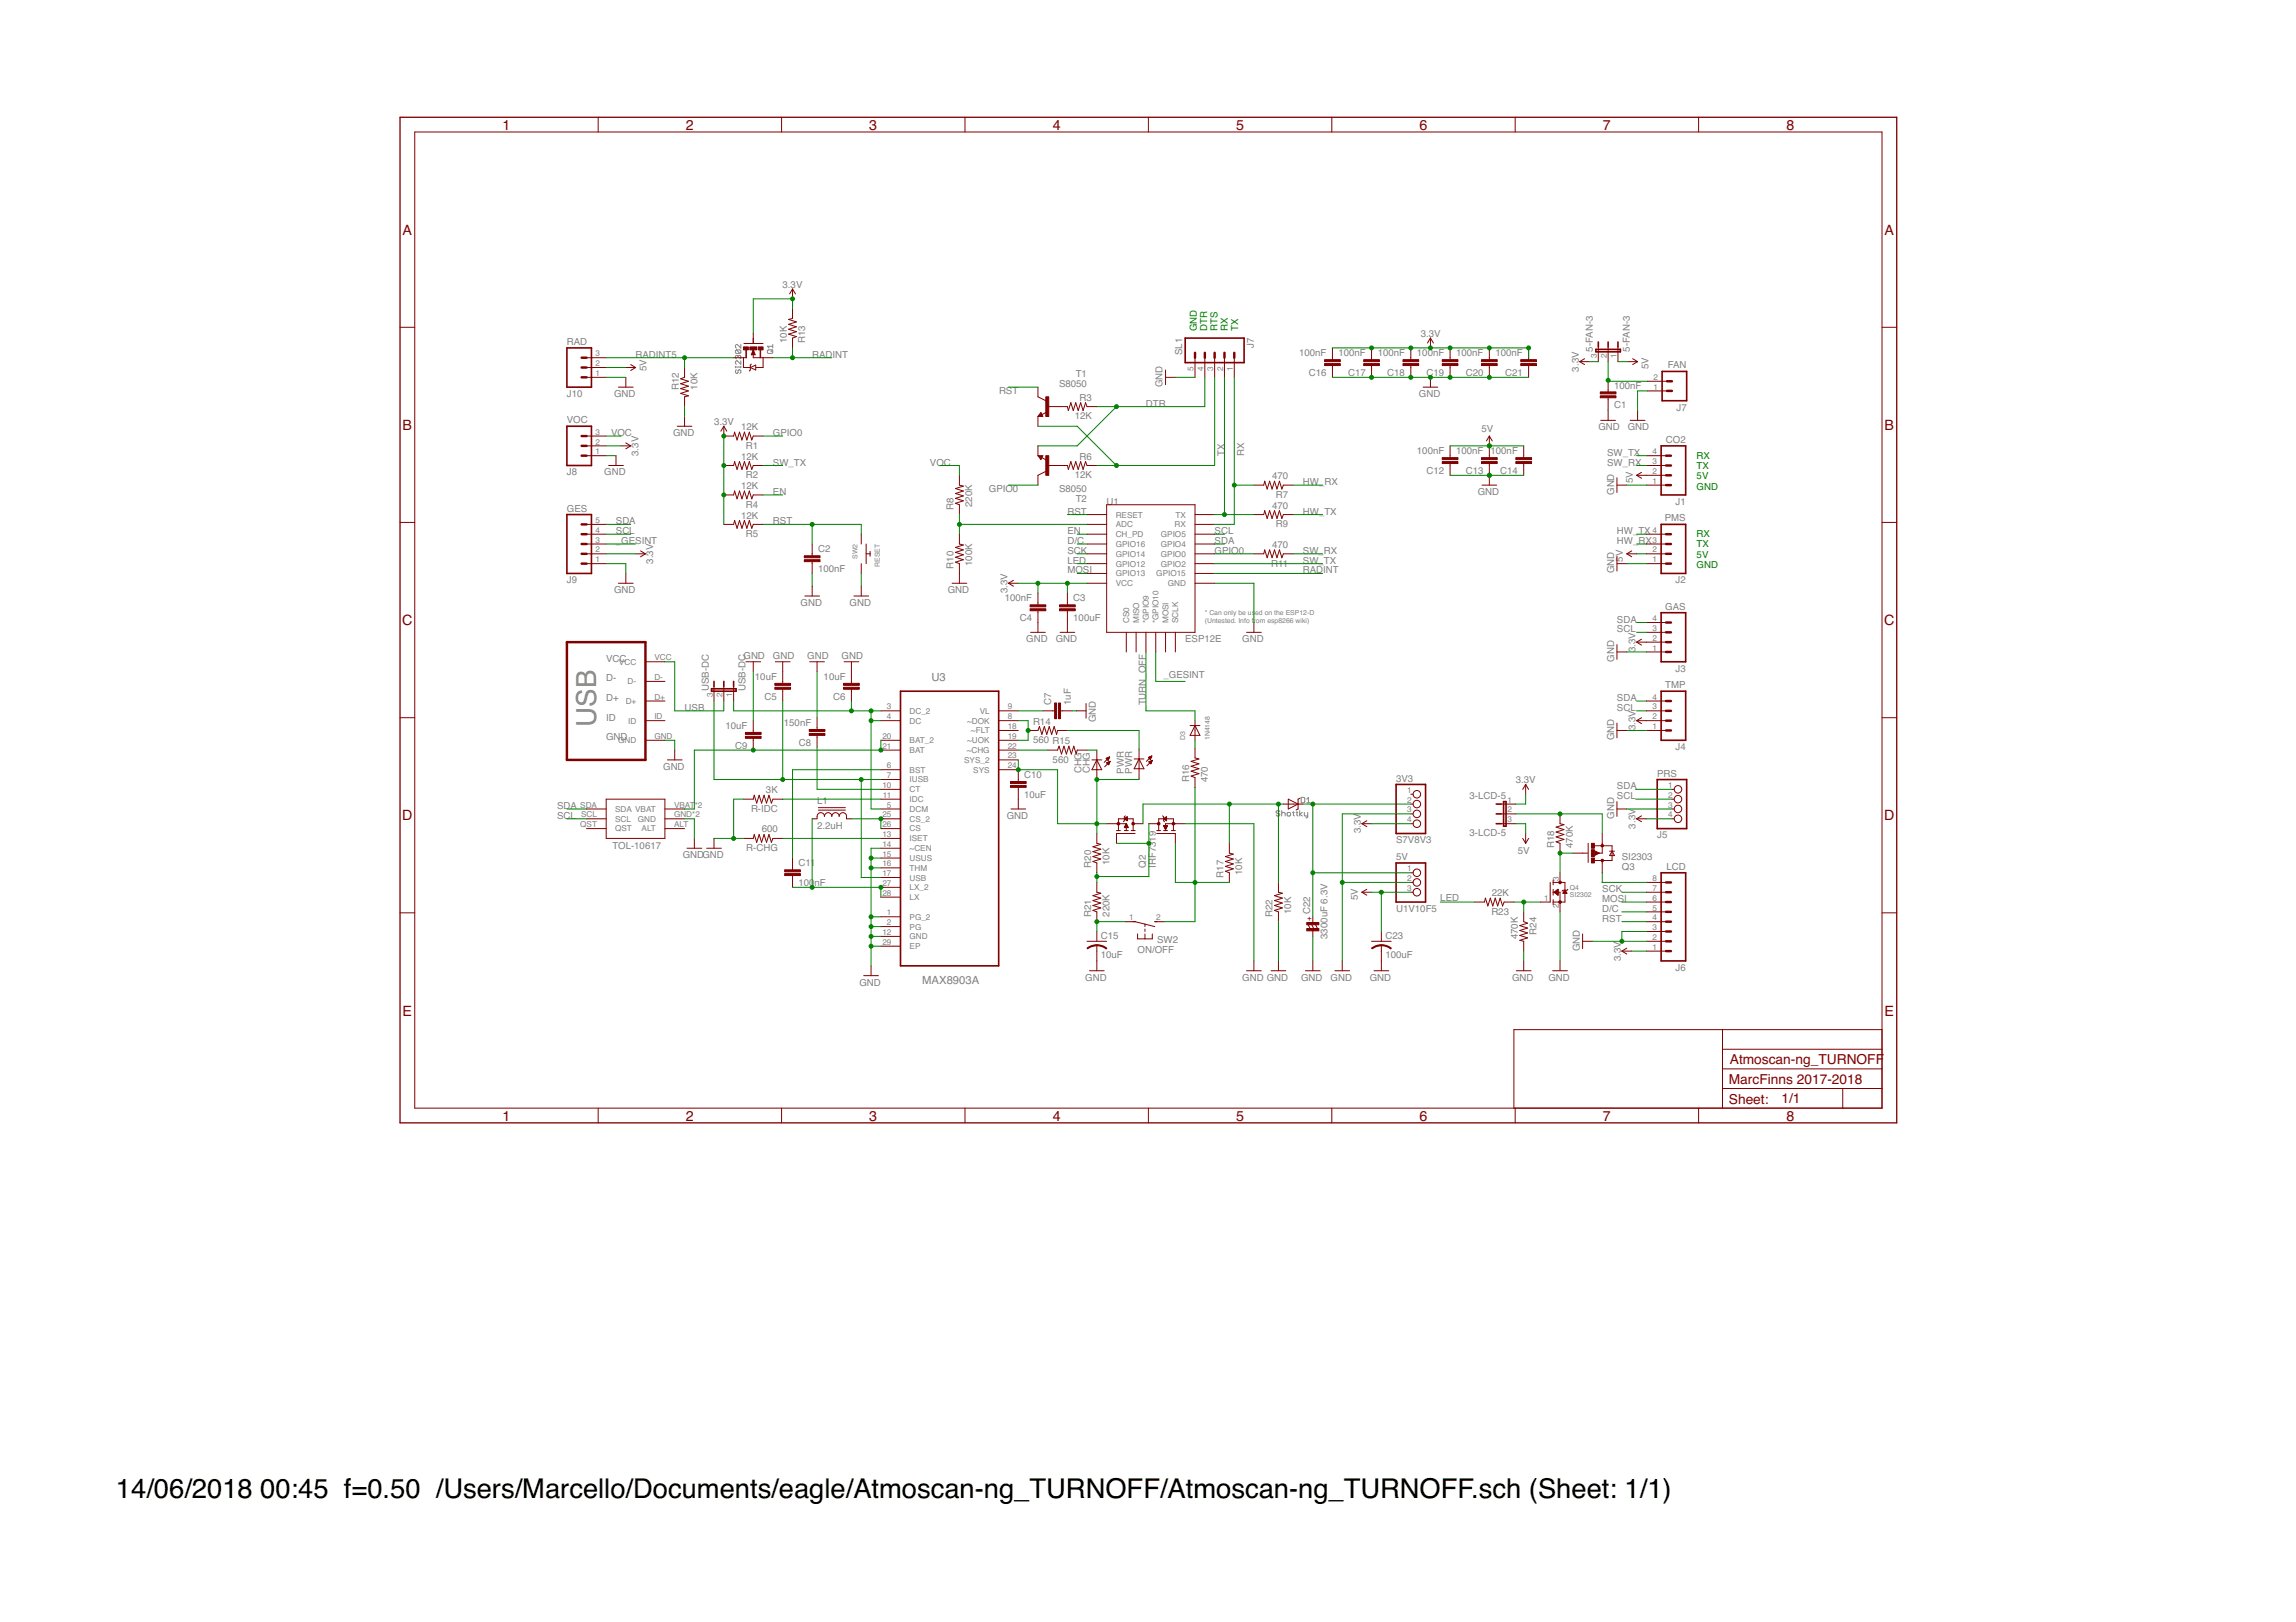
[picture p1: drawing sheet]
<svg xmlns="http://www.w3.org/2000/svg" width="297mm" height="210mm" viewBox="0 0 297 210" stroke-linecap="round" stroke-linejoin="round" font-family="sans-serif">
<defs><g id="words">
<text font-size="3.6" fill="#808080" x="77.1" y="94" transform="rotate(-90 77.1 94)">USB</text>
<g font-size="3.5">
<text x="15" y="193.9">14/06/2018</text>
<text x="33.7" y="193.9">00:45 f=0.50 /Users/Marcello/Documents/eagle/Atmoscan-ng_TURNOFF/Atmoscan-ng_TURNOFF.sch (Sheet: 1/1)</text>
</g>
<g font-size="1.8" fill="#800000">
<text x="65" y="16.8">1</text>
<text x="88.7" y="16.8">2</text>
<text x="112.5" y="16.8">3</text>
<text x="136.2" y="16.8">4</text>
<text x="159.9" y="16.8">5</text>
<text x="183.6" y="16.8">6</text>
<text x="207.4" y="16.8">7</text>
<text x="231.1" y="16.8">8</text>
<text x="52.1" y="30.4">A</text>
<text x="243.8" y="30.4">A</text>
<text x="52.1" y="55.6">B</text>
<text x="243.8" y="55.6">B</text>
<text x="52" y="80.9">C</text>
<text x="243.8" y="80.9">C</text>
<text x="52" y="106.2">D</text>
<text x="243.8" y="106.2">D</text>
<text x="52.1" y="131.4">E</text>
<text x="243.8" y="131.4">E</text>
<text x="223.8" y="137.7">Atmoscan-ng_TURNOFF</text>
<text x="223.7" y="140.2">MarcFinns 2017-2018</text>
<text x="223.7" y="142.8">Sheet:</text>
<text x="230.5" y="142.8">1/1</text>
<text x="65" y="145">1</text>
<text x="88.7" y="145">2</text>
<text x="112.5" y="145">3</text>
<text x="136.2" y="145">4</text>
<text x="159.9" y="145">5</text>
<text x="183.6" y="145">6</text>
<text x="207.4" y="145">7</text>
<text x="231.1" y="145">8</text>
</g>
<g font-size="1.5" fill="#808080">
<text x="120.5" y="88.2">U3</text>
<text x="119.3" y="127.3">MAX8903A</text>
</g>
<g font-size="1.2" fill="#808080">
<text x="101.2" y="37.3">3.3V</text>
<text x="73.3" y="44.6">RAD</text>
<text x="82.2" y="46.3">RADINT5</text>
<text x="101.8" y="44.4" transform="rotate(-90 101.8 44.4)">10K</text>
<text x="104.2" y="44.4" transform="rotate(-90 104.2 44.4)">R13</text>
<text x="105.1" y="46.3">RADINT</text>
<text x="152.9" y="46" transform="rotate(-90 152.9 46)">SL1</text>
<text x="162.2" y="45.1" transform="rotate(-90 162.2 45.1)">J7</text>
<text x="168.1" y="46.1">100nF</text>
<text x="173.2" y="46.1">100nF</text>
<text x="178.2" y="46.1">100nF</text>
<text x="183.3" y="46.1">100nF</text>
<text x="183.8" y="43.6">3.3V</text>
<text x="188.4" y="46.1">100nF</text>
<text x="193.5" y="46.1">100nF</text>
<text x="206.1" y="45.5" transform="rotate(-90 206.1 45.5)">5-FAN-3</text>
<text x="210.8" y="45.5" transform="rotate(-90 210.8 45.5)">5-FAN-3</text>
<text x="213.3" y="47.8" transform="rotate(-90 213.3 47.8)">5V</text>
<text x="215.8" y="47.7">FAN</text>
<text x="73.3" y="51.4">J10</text>
<text x="79.4" y="51.4">GND</text>
<text x="83.6" y="48.1" transform="rotate(-90 83.6 48.1)">5V</text>
<text x="87.8" y="50.5" transform="rotate(-90 87.8 50.5)">R12</text>
<text x="90.2" y="50.4" transform="rotate(-90 90.2 50.4)">10K</text>
<text x="129.2" y="51">RST</text>
<text x="137" y="50.1">S8050</text>
<text x="139.2" y="48.8">T1</text>
<text x="139.7" y="51.9">R3</text>
<text x="148.2" y="52.6">DTR</text>
<text x="150.4" y="50.1" transform="rotate(-90 150.4 50.1)">GND</text>
<text x="169.3" y="48.6">C16</text>
<text x="174.4" y="48.6">C17</text>
<text x="179.5" y="48.6">C18</text>
<text x="183.6" y="51.4">GND</text>
<text x="184.6" y="48.6">C19</text>
<text x="189.6" y="48.6">C20</text>
<text x="194.7" y="48.6">C21</text>
<text x="204.2" y="48.1" transform="rotate(-90 204.2 48.1)">3.3V</text>
<text x="208.8" y="50.3">100nF</text>
<text x="208.8" y="52.8">C1</text>
<text x="216.9" y="53.1">J7</text>
<text x="73.3" y="54.8">VOC</text>
<text x="79" y="56.4">VOC</text>
<text x="82.6" y="59" transform="rotate(-90 82.6 59)">3.3V</text>
<text x="87.1" y="56.4">GND</text>
<text x="92.4" y="55">3.3V</text>
<text x="95.9" y="59.5">12K</text>
<text x="95.9" y="55.7">12K</text>
<text x="96.5" y="58.1">R1</text>
<text x="100" y="56.4">GPIO0</text>
<text x="139" y="54.3">12K</text>
<text x="139.7" y="59.5">R6</text>
<text x="158.4" y="59" transform="rotate(-90 158.4 59)">TX</text>
<text x="160.9" y="59" transform="rotate(-90 160.9 59)">RX</text>
<text x="183.3" y="58.8">100nF</text>
<text x="188.4" y="58.8">100nF</text>
<text x="191.7" y="55.9">5V</text>
<text x="192.8" y="58.8">100nF</text>
<text x="206.8" y="55.7">GND</text>
<text x="207.9" y="59">SW_TX</text>
<text x="210.6" y="55.7">GND</text>
<text x="215.5" y="57.3">CO2</text>
<text x="73.3" y="61.5">J8</text>
<text x="78.2" y="61.5">GND</text>
<text x="95.9" y="63.3">12K</text>
<text x="96.5" y="65.7">R4</text>
<text x="96.5" y="61.9">R2</text>
<text x="100" y="60.2">SW_TX</text>
<text x="100" y="64.1">EN</text>
<text x="120.3" y="60.2">VOC</text>
<text x="123.4" y="66" transform="rotate(-90 123.4 66)">R8</text>
<text x="125.8" y="65.6" transform="rotate(-90 125.8 65.6)">220K</text>
<text x="127.9" y="63.7">GPIO0</text>
<text x="137" y="63.7">S8050</text>
<text x="139" y="61.9">12K</text>
<text x="139.2" y="64.9">T2</text>
<text x="143.2" y="65.3">U1</text>
<text x="164.6" y="65.8">470</text>
<text x="164.6" y="62">470</text>
<text x="165.1" y="64.4">R7</text>
<text x="168.6" y="62.8">HW_RX</text>
<text x="184.6" y="61.3">C12</text>
<text x="189.6" y="61.3">C13</text>
<text x="191.2" y="64.1">GND</text>
<text x="194.1" y="61.3">C14</text>
<text x="207.9" y="60.2">SW_RX</text>
<text x="208.8" y="64.1" transform="rotate(-90 208.8 64.1)">GND</text>
<text x="211.2" y="62.5" transform="rotate(-90 211.2 62.5)">5V</text>
<text x="216.8" y="65.3">J1</text>
<text x="73.3" y="66.2">GES</text>
<text x="79.7" y="67.9">SDA</text>
<text x="79.7" y="69.1">SCL</text>
<text x="79.7" y="70.4">_GESINT</text>
<text x="95.9" y="67.1">12K</text>
<text x="96.5" y="69.5">R5</text>
<text x="100" y="67.9">RST</text>
<text x="105.8" y="71.5">C2</text>
<text x="138.1" y="66.6">RST</text>
<text x="138.1" y="70.4">D/C</text>
<text x="138.1" y="71.7">SCK</text>
<text x="138.1" y="69.1">EN</text>
<text x="157.1" y="70.4">SDA</text>
<text x="157.1" y="69.1">SCL</text>
<text x="157.1" y="71.7">GPIO0</text>
<text x="164.6" y="70.9">470</text>
<text x="165.1" y="68.2">R9</text>
<text x="168.6" y="71.7">SW_RX</text>
<text x="168.6" y="66.6">HW_TX</text>
<text x="209.2" y="70.4">HW_RX</text>
<text x="209.2" y="69.1">HW_TX</text>
<text x="215.4" y="67.5">PMS</text>
<text x="73.3" y="75.5">J9</text>
<text x="79.4" y="76.8">GND</text>
<text x="84.5" y="73" transform="rotate(-90 84.5 73)">3.3V</text>
<text x="105.8" y="74">100nF</text>
<text x="122.6" y="76.8">GND</text>
<text x="123.4" y="73.6" transform="rotate(-90 123.4 73.6)">R10</text>
<text x="125.8" y="73.2" transform="rotate(-90 125.8 73.2)">100K</text>
<text x="130" y="77.8">100nF</text>
<text x="130.3" y="76.8" transform="rotate(-90 130.3 76.8)">3.3V</text>
<text x="138.1" y="72.9">LED</text>
<text x="138.1" y="74.2">MOSI</text>
<text x="138.9" y="77.8">C3</text>
<text x="164.5" y="73.3">R11</text>
<text x="168.6" y="72.9">SW_TX</text>
<text x="168.6" y="74.2">RADINT</text>
<text x="208.8" y="74.2" transform="rotate(-90 208.8 74.2)">GND</text>
<text x="210" y="72.7" transform="rotate(-90 210 72.7)">5V</text>
<text x="216.8" y="75.5">J2</text>
<text x="103.6" y="78.4">GND</text>
<text x="109.9" y="78.4">GND</text>
<text x="131.9" y="80.4">C4</text>
<text x="132.8" y="83.1">GND</text>
<text x="136.6" y="83.1">GND</text>
<text x="138.9" y="80.4">100uF</text>
<text x="153.3" y="83.1">ESP12E</text>
<text x="160.7" y="83.1">GND</text>
<text x="209.2" y="80.6">SDA</text>
<text x="209.2" y="81.8">SCL</text>
<text x="215.4" y="78.9">GAS</text>
<text x="78.4" y="85.6">VCC</text>
<text x="78.4" y="88.2">D-</text>
<text x="91.7" y="89.4" transform="rotate(-90 91.7 89.4)">USB-DC</text>
<text x="96.2" y="85.3">GND</text>
<text x="96.4" y="89.4" transform="rotate(-90 96.4 89.4)">USB-DC</text>
<text x="97.7" y="88">10uF</text>
<text x="100" y="85.3">GND</text>
<text x="104.4" y="85.3">GND</text>
<text x="106.6" y="88">10uF</text>
<text x="108.9" y="85.3">GND</text>
<text x="150.5" y="87.8">_GESINT</text>
<text x="208.8" y="85.6" transform="rotate(-90 208.8 85.6)">GND</text>
<text x="211.6" y="84.4" transform="rotate(-90 211.6 84.4)">3.3V</text>
<text x="215.4" y="89.1">TMP</text>
<text x="216.8" y="86.9">J3</text>
<text x="78.4" y="90.7">D+</text>
<text x="78.4" y="93.3">ID</text>
<text x="78.4" y="95.8">GND</text>
<text x="88.6" y="92">USB</text>
<text x="93.9" y="94.3">10uF</text>
<text x="98.9" y="90.5">C5</text>
<text x="101.4" y="94">150nF</text>
<text x="107.8" y="90.5">C6</text>
<text x="133.6" y="93.8">R14</text>
<text x="136" y="91.2" transform="rotate(-90 136 91.2)">C7</text>
<text x="138.5" y="91.2" transform="rotate(-90 138.5 91.2)">1uF</text>
<text x="141.8" y="93.5" transform="rotate(-90 141.8 93.5)">GND</text>
<text x="148.2" y="92" transform="rotate(-90 148.2 92)">_TURN_OFF</text>
<text x="208.8" y="95.8" transform="rotate(-90 208.8 95.8)">GND</text>
<text x="209.2" y="90.7">SDA</text>
<text x="209.2" y="92">SCL</text>
<text x="211.6" y="94.5" transform="rotate(-90 211.6 94.5)">3.3V</text>
<text x="85.8" y="99.6">GND</text>
<text x="95.1" y="96.9">C9</text>
<text x="103.4" y="96.5">C8</text>
<text x="132.5" y="100.7">C10</text>
<text x="133.6" y="96.2">560 R15</text>
<text x="136.2" y="98.7">560</text>
<text x="139.9" y="100.1" transform="rotate(-90 139.9 100.1)">CHG</text>
<text x="141" y="100.1" transform="rotate(-90 141 100.1)">CHG</text>
<text x="145.4" y="100.1" transform="rotate(-90 145.4 100.1)">PWR</text>
<text x="146.5" y="100.1" transform="rotate(-90 146.5 100.1)">PWR</text>
<text x="153.8" y="101.3" transform="rotate(-90 153.8 101.3)">R16</text>
<text x="156.2" y="101.3" transform="rotate(-90 156.2 101.3)">470</text>
<text x="180.6" y="101.2">3V3</text>
<text x="196.1" y="101.4">3.3V</text>
<text x="214.4" y="100.6">PRS</text>
<text x="216.8" y="97.1">J4</text>
<text x="72.1" y="104.7">SDA</text>
<text x="72.1" y="106">SCL</text>
<text x="97.2" y="105.1">R-IDC</text>
<text x="98.6" y="107.7">600</text>
<text x="99.1" y="102.7">3K</text>
<text x="105.7" y="107.2">2.2uH</text>
<text x="105.7" y="104">L1</text>
<text x="130.2" y="106">GND</text>
<text x="132.5" y="103.2">10uF</text>
<text x="176.1" y="107.9" transform="rotate(-90 176.1 107.9)">3.3V</text>
<text x="190.1" y="103.4">3-LCD-5</text>
<text x="208.8" y="106" transform="rotate(-90 208.8 106)">GND</text>
<text x="209.2" y="102.1">SDA</text>
<text x="209.2" y="103.4">SCL</text>
<text x="211.6" y="107.2" transform="rotate(-90 211.6 107.2)">3.3V</text>
<text x="79.2" y="109.9">TOL-10617</text>
<text x="88.3" y="111">GNDGND</text>
<text x="96.5" y="110.1">R-CHG</text>
<text x="103.3" y="112.1">C11</text>
<text x="141.1" y="112.3" transform="rotate(-90 141.1 112.3)">R20</text>
<text x="143.5" y="112" transform="rotate(-90 143.5 112)">10K</text>
<text x="148.2" y="112.3" transform="rotate(-90 148.2 112.3)">Q2</text>
<text x="149.5" y="112.3" transform="rotate(-90 149.5 112.3)">IRF7319</text>
<text x="158.3" y="113.6" transform="rotate(-90 158.3 113.6)">R17</text>
<text x="160.7" y="113.2" transform="rotate(-90 160.7 113.2)">10K</text>
<text x="180.6" y="109.1">S7V8V3</text>
<text x="180.6" y="111.3">5V</text>
<text x="190.1" y="108.2">3-LCD-5</text>
<text x="196.4" y="110.5">5V</text>
<text x="201.1" y="109.8" transform="rotate(-90 201.1 109.8)">R18</text>
<text x="203.5" y="109.8" transform="rotate(-90 203.5 109.8)">470K</text>
<text x="209.8" y="111.3">SI2303</text>
<text x="209.8" y="112.6">Q3</text>
<text x="214.4" y="108.5">J5</text>
<text x="215.6" y="112.6">LCD</text>
<text x="103.3" y="114.6">100</text>
<text x="105.4" y="114.6">nF</text>
<text x="141.1" y="118.6" transform="rotate(-90 141.1 118.6)">R21</text>
<text x="143.5" y="118.6" transform="rotate(-90 143.5 118.6)">220K</text>
<text x="164.6" y="118.6" transform="rotate(-90 164.6 118.6)">R22</text>
<text x="167" y="118.3" transform="rotate(-90 167 118.3)">10K</text>
<text x="169.5" y="118.3" transform="rotate(-90 169.5 118.3)">C22</text>
<text x="175.7" y="116.5" transform="rotate(-90 175.7 116.5)">5V</text>
<text x="180.6" y="118">U1V10F5</text>
<text x="186.3" y="116.6">LED</text>
<text x="192.9" y="118.4">R23</text>
<text x="193" y="116">22K</text>
<text x="207.3" y="119.3">RST</text>
<text x="207.3" y="118">D/C</text>
<text x="207.3" y="115.5">SCK</text>
<text x="207.3" y="116.7">MOSI</text>
<text x="142.4" y="123.9">10uF</text>
<text x="142.4" y="121.5">C15</text>
<text x="147.2" y="123.3">ON/OFF</text>
<text x="149.7" y="122.1">SW2</text>
<text x="171.7" y="121.5" transform="rotate(-90 171.7 121.5)">3300uF 6.3V</text>
<text x="179.2" y="123.9">100uF</text>
<text x="179.2" y="121.5">C23</text>
<text x="196.4" y="121.6" transform="rotate(-90 196.4 121.6)">470K</text>
<text x="198.8" y="120.9" transform="rotate(-90 198.8 120.9)">R24</text>
<text x="204.4" y="123.1" transform="rotate(-90 204.4 123.1)">GND</text>
<text x="209.7" y="124.4" transform="rotate(-90 209.7 124.4)">3.3V</text>
<text x="216.8" y="125.6">J6</text>
<text x="111.2" y="127.5">GND</text>
<text x="140.4" y="126.9">GND</text>
<text x="160.7" y="126.9">GND GND</text>
<text x="168.3" y="126.9">GND</text>
<text x="172.1" y="126.9">GND</text>
<text x="177.2" y="126.9">GND</text>
<text x="195.6" y="126.9">GND</text>
<text x="200.3" y="126.9">GND</text>
</g>
<g font-size="1.2" fill="#008000">
<text x="154.8" y="42.9" transform="rotate(-90 154.8 42.9)">GND</text>
<text x="156.2" y="42.9" transform="rotate(-90 156.2 42.9)">DTR</text>
<text x="157.5" y="42.9" transform="rotate(-90 157.5 42.9)">RTS</text>
<text x="158.8" y="42.9" transform="rotate(-90 158.8 42.9)">RX</text>
<text x="160.2" y="42.9" transform="rotate(-90 160.2 42.9)">TX</text>
<text x="219.5" y="59.4">RX</text>
<text x="219.5" y="60.7">TX</text>
<text x="219.5" y="62">5V</text>
<text x="219.5" y="63.4">GND</text>
<text x="219.5" y="69.5">RX</text>
<text x="219.5" y="70.8">TX</text>
<text x="219.5" y="72.2">5V</text>
<text x="219.5" y="73.5">GND</text>
</g>
<g font-size="1.1" fill="#808080">
<text x="77" y="47.4">2</text>
<text x="77" y="46.1">3</text>
<text x="206.6" y="46.3" transform="rotate(-90 206.6 46.3)">3</text>
<text x="207.9" y="46.3" transform="rotate(-90 207.9 46.3)">2</text>
<text x="209.1" y="46.3" transform="rotate(-90 209.1 46.3)">1</text>
<text x="77" y="48.6">1</text>
<text x="154.4" y="48" transform="rotate(-90 154.4 48)">5</text>
<text x="155.7" y="48" transform="rotate(-90 155.7 48)">4</text>
<text x="157" y="48" transform="rotate(-90 157 48)">3</text>
<text x="158.2" y="48" transform="rotate(-90 158.2 48)">2</text>
<text x="159.5" y="48" transform="rotate(-90 159.5 48)">1</text>
<text x="213.9" y="50.4">1</text>
<text x="213.9" y="49.2">2</text>
<text x="77" y="58.8">1</text>
<text x="77" y="57.5">2</text>
<text x="77" y="56.3">3</text>
<text x="213.8" y="58.8">4</text>
<text x="213.8" y="62.6">1</text>
<text x="213.8" y="61.3">2</text>
<text x="213.8" y="60.1">3</text>
<text x="77" y="71.5">2</text>
<text x="77" y="70.2">3</text>
<text x="77" y="69">4</text>
<text x="77" y="67.7">5</text>
<text x="144.3" y="67">RESET</text>
<text x="144.3" y="68.2">ADC</text>
<text x="144.3" y="69.5">CH_PD</text>
<text x="144.3" y="70.8">GPIO16</text>
<text x="150.2" y="70.8">GPIO4</text>
<text x="150.2" y="69.5">GPIO5</text>
<text x="152" y="68.2">RX</text>
<text x="152.1" y="67">TX</text>
<text x="213.8" y="71.5">2</text>
<text x="213.8" y="70.2">3</text>
<text x="213.8" y="69">4</text>
<text x="77" y="72.8">1</text>
<text x="144.3" y="72.1">GPIO14</text>
<text x="144.3" y="73.3">GPIO12</text>
<text x="144.3" y="74.6">GPIO13</text>
<text x="144.3" y="75.9">VCC</text>
<text x="149.6" y="74.6">GPIO15</text>
<text x="150.2" y="73.3">GPIO2</text>
<text x="150.2" y="72.1">GPIO0</text>
<text x="151.1" y="75.9">GND</text>
<text x="213.8" y="72.8">1</text>
<text x="146.1" y="80.7" transform="rotate(-90 146.1 80.7)">CS0</text>
<text x="147.4" y="80.7" transform="rotate(-90 147.4 80.7)">MISO</text>
<text x="148.6" y="80.7" transform="rotate(-90 148.6 80.7)">*GPIO9</text>
<text x="149.9" y="80.7" transform="rotate(-90 149.9 80.7)">*GPIO10</text>
<text x="151.2" y="80.7" transform="rotate(-90 151.2 80.7)">MOSI</text>
<text x="152.4" y="80.7" transform="rotate(-90 152.4 80.7)">SCLK</text>
<text x="213.8" y="82.9">2</text>
<text x="213.8" y="81.7">3</text>
<text x="213.8" y="80.4">4</text>
<text x="80.1" y="86">VCC</text>
<text x="81.2" y="88.6">D-</text>
<text x="84.7" y="85.5">VCC</text>
<text x="84.7" y="88">D-</text>
<text x="213.8" y="84.2">1</text>
<text x="80.9" y="91.1">D+</text>
<text x="81.3" y="93.6">ID</text>
<text x="84.7" y="90.5">D+</text>
<text x="84.7" y="93.1">ID</text>
<text x="84.7" y="95.6">GND</text>
<text x="92.2" y="90.2" transform="rotate(-90 92.2 90.2)">3</text>
<text x="93.5" y="90.2" transform="rotate(-90 93.5 90.2)">2</text>
<text x="94.7" y="90.2" transform="rotate(-90 94.7 90.2)">1</text>
<text x="114.2" y="95.6">20</text>
<text x="114.7" y="91.8">3</text>
<text x="114.7" y="93.1">4</text>
<text x="117.7" y="92.4">DC_2</text>
<text x="117.7" y="93.6">DC</text>
<text x="125.1" y="93.6">~DOK</text>
<text x="125.6" y="94.9">~FLT</text>
<text x="126.7" y="92.4">VL</text>
<text x="130.4" y="91.8">9</text>
<text x="130.4" y="93.1">8</text>
<text x="130.4" y="94.3">18</text>
<text x="130.4" y="95.6">19</text>
<text x="213.8" y="94.3">1</text>
<text x="213.8" y="93.1">2</text>
<text x="213.8" y="91.8">3</text>
<text x="213.8" y="90.5">4</text>
<text x="80" y="96.2">GND</text>
<text x="114.2" y="96.9">21</text>
<text x="114.2" y="102">10</text>
<text x="114.7" y="99.4">6</text>
<text x="114.7" y="100.7">7</text>
<text x="117.7" y="96.2">BAT_2</text>
<text x="117.7" y="97.4">BAT</text>
<text x="117.7" y="100">BST</text>
<text x="117.7" y="101.3">IUSB</text>
<text x="124.7" y="98.7">SYS_2</text>
<text x="125.1" y="97.4">~CHG</text>
<text x="125.1" y="96.2">~UOK</text>
<text x="125.9" y="100">SYS</text>
<text x="130.4" y="96.9">22</text>
<text x="130.4" y="98.2">23</text>
<text x="130.4" y="99.4">24</text>
<text x="215.8" y="102">1</text>
<text x="75.1" y="104.5">SDA</text>
<text x="75.1" y="107">QST</text>
<text x="75.2" y="105.8">SCL</text>
<text x="79.6" y="105.1">SDA VBAT</text>
<text x="79.6" y="106.3">SCL</text>
<text x="79.6" y="107.6">QST</text>
<text x="82.5" y="106.3">GND</text>
<text x="83" y="107.6">ALT</text>
<text x="87.2" y="104.5">VBAT</text>
<text x="87.2" y="105.8">GND*2</text>
<text x="87.2" y="107">ALT</text>
<text x="89.9" y="104.5">*2</text>
<text x="114.2" y="105.8">25</text>
<text x="114.2" y="107">26</text>
<text x="114.2" y="103.2">11</text>
<text x="114.7" y="104.5">5</text>
<text x="117.7" y="102.5">CT</text>
<text x="117.7" y="103.8">IDC</text>
<text x="117.7" y="105.1">DCM</text>
<text x="117.7" y="106.3">CS_2</text>
<text x="117.7" y="107.6">CS</text>
<text x="182" y="102.6">1</text>
<text x="182" y="103.9">2</text>
<text x="182" y="105.1">3</text>
<text x="182" y="106.4">4</text>
<text x="195" y="103.9">1</text>
<text x="195" y="105.1">2</text>
<text x="195" y="106.4">3</text>
<text x="215.8" y="103.2">2</text>
<text x="215.8" y="104.5">3</text>
<text x="215.8" y="105.8">4</text>
<text x="114.2" y="108.3">13</text>
<text x="114.2" y="109.6">14</text>
<text x="114.2" y="110.9">15</text>
<text x="114.2" y="112.1">16</text>
<text x="114.2" y="113.4">17</text>
<text x="117.7" y="108.9">ISET</text>
<text x="117.7" y="110.1">~CEN</text>
<text x="117.7" y="111.4">USUS</text>
<text x="117.7" y="112.7">THM</text>
<text x="117.7" y="114">USB</text>
<text x="182" y="112.8">1</text>
<text x="114.2" y="114.7">27</text>
<text x="114.2" y="115.9">28</text>
<text x="114.7" y="118.5">1</text>
<text x="114.7" y="119.7">2</text>
<text x="117.7" y="115.2">LX_2</text>
<text x="117.7" y="116.5">LX</text>
<text x="117.7" y="119">PG_2</text>
<text x="146.1" y="119.1">1</text>
<text x="149.6" y="119.1">2</text>
<text x="182" y="114">2</text>
<text x="182" y="115.3">3</text>
<text x="199.8" y="116.6">1</text>
<text x="201.7" y="117.5" transform="rotate(-90 201.7 117.5)">2</text>
<text x="201.7" y="114" transform="rotate(-90 201.7 114)">3</text>
<text x="213.8" y="119.1">4</text>
<text x="213.8" y="117.8">5</text>
<text x="213.8" y="116.6">6</text>
<text x="213.8" y="115.3">7</text>
<text x="213.8" y="114">8</text>
<text x="114.2" y="121">12</text>
<text x="114.2" y="122.3">29</text>
<text x="117.7" y="120.3">PG</text>
<text x="117.7" y="121.6">GND</text>
<text x="117.7" y="122.8">EP</text>
<text x="213.8" y="122.9">1</text>
<text x="213.8" y="121.6">2</text>
<text x="213.8" y="120.4">3</text>
</g>
<text font-size="1" fill="#800000" x="169.7" y="119.1" transform="rotate(-90 169.7 119.1)">+</text>
<g font-size=".9" fill="#808080">
<text x="110.9" y="72.3" transform="rotate(-90 110.9 72.3)">SW2</text>
<text x="113.8" y="73.4" transform="rotate(-90 113.8 73.4)">RESET</text>
<text x="155.9" y="79.6">* Can only be us</text>
<text x="155.9" y="80.6">(Untested. Info from esp8266 wiki)</text>
<text x="162.4" y="79.6">ed on the ESP12-D</text>
<text x="153.3" y="95.8" transform="rotate(-90 153.3 95.8)">D3</text>
<text x="156.5" y="95.8" transform="rotate(-90 156.5 95.8)">1N4148</text>
<text x="203.1" y="116.1">SI2302</text>
<text x="203.1" y="115.2">Q4</text>
</g>
</g></defs>
<g fill="none" stroke="#808080" stroke-width=".13">
<path d="M95.1 47.4v.2M95.1 47.5h.7M95.3 47.9l-.2 .1v.2l.2 .1 .2-.1v-.2l.1-.1 .2 .1v.2l-.1 .1M95.3 45.3l-.2 .1v.2l.2 .1h.4M95.3 45.3h.4l.1 .1v.2l-.1 .1M95.3 45.3l.4 .4M95.5 46.1l-.1-.1-.3 .1v.2l.2 .1M95.5 46.1v.1M95.5 46.1l.1-.1 .2 .1v.2l-.1 .1M95.8 44.6v.4l-.4-.4h-.1l-.2 .1v.2l.2 .1M95.8 46.7v.4l-.4-.4-.3 .1v.2l.2 .1M95.8 47.4v.2"/>
<path d="M99.3 45.4l.1-.1h.4l.2 .1v.2l-.2 .1h-.4l-.1-.1zM100 44.6v.4M100 45.3l-.3 .2M100 44.8h-.7l.2 .2M165.6 105l-.1-.1h-.3l-.1 .1 .1 .3h.3l.1 .1-.1 .2h-.3l-.1-.1M165.8 104.9v.7M165.8 105.3l.1-.2h.3l.1 .2v.3M166.6 105.1h.3l.1 .2-.1 .3h-.3l-.1-.1zM167.2 105.1h.2M167.3 105v.5l.1 .1M167.7 105.1h.2M167.8 105v.5l.1 .1"/>
<path d="M168.1 104.9v.7M168.3 103.2h.4l.1 .1v.5l-.1 .1h-.4zM168.5 105.1l-.4 .3 .4 .2M168.7 105.1v.4l.1 .1h.4M169.1 103.9h.4M169.1 103.4l.2-.2v.7M169.2 105.1v.6l-.2 .1"/>
</g>
<g fill="none" stroke="#800000" stroke-width=".21">
<path d="M73.3 45h3.2v5.1h-3.2zM73.3 55.2h3.2v5h-3.2zM153.3 43.8h7.7v3.1h-7.7zM206.5 45.2h3.1v.3h-3.1zM206.8 44.3v.6M208 44.3v.6M209.3 44.3v.6M214.9 57.7h3.2v6.4h-3.2zM215 48.1h3.2v3.8h-3.2zM73.3 66.6h3.2v7.6h-3.2zM214.9 67.9h3.2v6.3h-3.2zM214.9 79.3h3.2v6.3h-3.2z"/>
<path d="M92.1 89.1h3.1v.4h-3.1zM92.4 88.2v.6M93.6 88.2v.6M94.9 88.2v.6M116.5 89.5h12.7v35.5h-12.7zM214.9 89.5h3.2v6.3h-3.2zM180.6 111.7h3.8v5h-3.8zM180.6 101.5h3.8v6.4h-3.8zM193.6 106.6h.6M193.6 105.3h.6M193.6 104.1h.6M194.5 103.7h.3v3.2h-.3z"/>
<path d="M214.4 100.9h3.8v6.3h-3.8zM214.9 112.9h3.2v11.5h-3.2z"/>
</g>
<g fill="none" stroke="#800000" stroke-width=".32">
<path d="M75.2 46.3h.7M75.2 47.6h.7M75.2 48.8h.7M75.2 59h.7M75.2 56.4h.7M75.2 57.7h.7M154.6 45.7v.6M155.9 45.7v.6M157.1 45.7v.6M158.4 45.7v.6M159.7 45.7v.6M215.5 59h.7"/>
<path d="M215.7 49.3h.6M215.7 50.6h.6M75.2 70.4h.7M75.2 71.7h.7M75.2 72.9h.7M75.2 67.9h.7M75.2 69.1h.7M215.5 70.4h.7M215.5 71.7h.7M215.5 72.9h.7M215.5 69.1h.7M215.5 60.2h.7"/>
<path d="M215.5 61.5h.7M215.5 62.8h.7M73.3 83.1h10.2v15.2h-10.2zM215.5 81.8h.7M215.5 83.1h.7M215.5 84.4h.7M215.5 80.6h.7M215.5 92h.7M215.5 93.3h.7M215.5 94.5h.7M215.5 90.7h.7M215.5 118h.7"/>
<path d="M215.5 119.3h.7M215.5 116.7h.7M215.5 115.5h.7M215.5 114.2h.7M215.5 120.5h.7M215.5 121.8h.7M215.5 123.1h.7"/>
</g>
<g fill="none" stroke="#800000" stroke-width=".13">
<path d="M53.7 17.1h189.8v126.3h-189.8zM77.4 15.2v1.9M101.1 15.2v1.9M124.8 15.2v1.9M148.6 15.2v1.9M172.3 15.2v1.9M196 15.2v1.9M219.8 15.2v1.9M102.5 37.4v1.3M102.5 39.9v1.3l-.5 .1 1 .4-1 .3 1 .3-1 .3 1 .3-1 .3 1 .4-.5 .2v1.2M102.5 37.4l-.3 .6M102.5 37.4l.4 .6"/>
<path d="M51.8 42.4h1.9M75.9 48.8h2.5M75.9 47.6h2.5M75.9 46.3h2.5M75.9 59h2.5M75.9 57.7h2.5M75.9 56.4h2.5M79.7 59v1.2M80 50.1h1.9M80.3 57.7h1.3M81 47.6h1.2M81 48.8v1.3"/>
<path d="M81 57.3l.6 .4M81.6 47.2l.6 .4M81.6 57.7l-.6 .4M82.2 47.6l-.6 .3M87.6 55.2h1.9M88.6 47.6v1.2l-.5 .2 1 .3-1 .4 1 .3-1 .3 1 .3-1 .3 1 .3-.5 .2v1.2M88.6 53.9v1.3M93.6 55.2v1.2h1.3l.1-.5 .4 1 .3-1 .3 1 .3-1 .3 1 .3-1 .4 1 .2-.5h1.2M93.6 55.2l.4 .6M93.6 55.2l-.3 .6M96.2 46.3v1.3h.9M96.2 44.4h2.5"/>
<path d="M96.5 45.3v1M96.6 45.3v1h-1.7M97.1 47.6l.7-.4v.7zM97.2 47.1l-.1 .1v.7l-.2 .1M97.5 45.3v1h2.5M97.5 43.1v1.3M97.5 45.3l.2 .6h-.5zM98.3 45.3v1M98.4 45.3v1M98.7 46.3v1.3h-.9M134.3 59h.6l-.2 .5zM134.3 50.1v1.3l1 .5"/>
<path d="M134.3 53.9v1.3M134.3 57.7v1.3M134.7 53.4l.2 .5h-.6zM134.7 53.6l-.1 .2h.2l-.1-.3-.3 .3h.4M134.8 59.2l.6 .3M134.8 59h-.4l.3 .4 .1-.3h-.2l.1 .1M135.4 53.3l-.6 .4M135.6 52.6h2.5l.1 .5 .3-1 .4 1 .3-1 .3 1 .3-1 .3 1 .3-1 .2 .5h1.3M150.8 48.8h1.3M150.8 47.9v1.9M154.6 46.3v2.5M155.9 46.3v2.5"/>
<path d="M157.1 46.3v2.5M158.4 46.3v2.5M159.7 46.3v2.5M172.4 45v1.5M172.4 47.3v1.5M177.4 45v1.5M177.4 47.3v1.5M182.5 45v1.5M182.5 47.3v1.5M184.1 50.1h1.9M185.1 43.8v1.2M185.1 48.8v1.3"/>
<path d="M185.1 43.8l.3 .6M185.1 43.8l-.4 .6M187.6 45v1.5M187.6 47.3v1.5M187.6 57.7v1.5M187.6 60v1.5M192.7 45v1.5M192.7 47.3v1.5M192.7 56.4v2.8M192.7 60v2.8M192.7 56.4l-.4 .7M192.7 56.4l.4 .7"/>
<path d="M197.1 57.7v1.5M197.1 60v1.5M197.8 45v1.5M197.8 47.3v1.5M204.4 46.8l.6 .4M204.4 46.8h1.2M205 46.4l-.6 .4M206.8 44.9v1.9M207.1 54.4h1.9M208 44.9v1.9M208 49.2v1.5M208 51.5v1.5"/>
<path d="M208 53.1v1.3M209.3 44.9v1.9M210.6 46.8h1.3M210.9 54.4h1.9M211.2 46.4l.7 .4M211.9 53.1v1.3M211.9 46.8l-.7 .4M213 59h2.5M213.1 50.6h2.6M213.1 49.3h2.6M243.5 42.4h1.9M51.8 67.6h1.9"/>
<path d="M75.9 72.9h2.5M75.9 71.7h2.5M75.9 70.4h2.5M75.9 69.1h2.5M75.9 67.9h2.5M78.7 60.2h1.9M80 75.5h1.9M81 74.2v1.3M82.2 71.7h1.3M82.9 71.3l.6 .4M83.5 71.7l-.6 .4M93.6 67.9h1.3l.1-.5 .4 1 .3-1 .3 1 .3-1 .3 1 .3-1 .4 1 .2-.5h1.2"/>
<path d="M93.6 60.2h1.3l.1-.5 .4 1 .3-1 .3 1 .3-1 .3 1 .3-1 .4 1 .2-.5h1.2M93.6 64.1h1.3l.1-.6 .4 1.1 .3-1.1 .3 1.1 .3-1.1 .3 1.1 .3-1.1 .4 1.1 .2-.5h1.2M104.1 77.1h1.9M105.1 70.4v1.5M105.1 72.7v1.5M105.1 75.9v1.2M110.5 77.1h1.9M111.4 69.1v1.3M111.4 72.9v1.3M111.4 75.9v1.2M112.1 71.7h.5M112.1 70.4v2.5"/>
<path d="M112.6 71.4v.6M123.2 75.5h1.9M124.1 69.1v1.3l.5 .1-1 .3 1 .4-1 .3 1 .3-1 .3 1 .3-1 .3 .5 .2v2.6M124.1 61.5v1.3l.5 .1-1 .3 1 .3-1 .4 1 .3-1 .3 1 .3-1 .3 .5 .2v1.3M130.5 75.5h1.2M130.5 75.5l.6 .4M131.1 75.1l-.6 .4M134.3 76.8v1.5M134.3 79v2.8M135.3 61l-1 .5v1.3M135.6 60.2h2.5l.1 .5 .3-1 .4 1 .3-1 .3 1 .3-1 .3 1 .3-1 .2 .5h1.3M138.1 76.8v1.5"/>
<path d="M138.1 79v2.8M140.6 72.9h2.6M140.6 71.7h2.6M140.6 70.4h2.6M140.6 69.1h2.6M140.6 67.9h2.6M140.6 75.5h2.6M140.6 66.6h2.6M140.6 74.2h2.6M143.2 65.3h11.4v16.5h-11.4zM154.6 72.9h2.5M154.6 71.7h2.5"/>
<path d="M154.6 70.4h2.5M154.6 69.1h2.5M154.6 67.9h2.5M154.6 75.5h2.5M154.6 66.6h2.5M154.6 74.2h2.5M162.2 71.7h1.3l.1-.5 .3 1 .4-1 .3 1 .3-1 .3 1 .3-1 .3 1 .2-.5h1.3M162.2 62.8h1.3l.1-.5 .3 1 .4-1 .3 1 .3-1 .3 1 .3-1 .3 1 .2-.5h1.3M162.2 66.6h1.3l.1-.5 .3 1 .4-1 .3 1 .3-1 .3 1 .3-1 .3 1 .2-.5h1.3M191.7 62.8h1.9M209.2 72.9h1.3M209.2 62.8h1.3"/>
<path d="M209.2 61.8v1.9M209.2 72v1.9M210.5 71.7h1.2M210.5 71.7l.6 .4M211.1 71.3l-.6 .4M211.7 61.5h3.8M211.7 61.5l.7 .4M212.4 61.1l-.7 .4M213 72.9h2.5M213 71.7h2.5M213 70.4h2.5M213 69.1h2.5"/>
<path d="M213 62.8h2.5M213 60.2h2.5M243.5 67.6h1.9M51.8 92.9h1.9M83.5 93.3h2.5M83.5 90.7h2.5M83.5 95.8h2.5M83.5 85.6h2.5M83.5 88.2h2.5M86.3 98.3h1.9M87.3 97.1v1.2M92.4 88.8v1.9"/>
<path d="M93.6 88.8v1.9M94.9 88.8v1.9M96.5 85.6h1.9M97.5 85.6v1.3M97.5 93.3v1.5M97.5 95.5v1.6M100.3 85.6h1.9M101.3 85.6v2.8M101.3 89.2v1.5M104.8 85.6h1.9M105.7 85.6v1.3M105.7 92.9v1.5"/>
<path d="M105.7 95.2v1.5M109.2 85.6h1.9M110.2 85.6v2.8M110.2 89.2v1.5M114 93.3h2.5M114 92h2.5M114 95.8h2.5M114 97.1h2.5M114 99.6h2.5M129.2 94.5h2.5M129.2 93.3h2.5M129.2 92h2.5"/>
<path d="M129.2 95.8h2.5M129.2 97.1h2.5M129.2 99.6h2.5v1.5M129.2 98.3h2.5M133 94.5h1.3l.2-.5 .3 1 .3-1 .3 1 .3-1 .4 1 .3-1 .3 1 .1-.5h1.3M133.3 81.8h1.9M134.9 92h1.5M135.6 97.1h1.2l.2-.5 .3 1 .3-1 .4 1 .3-1 .3 1 .3-1 .3 1 .2-.5h1.2M137.1 81.8h1.9M137.2 92h1.5M139.2 92h1.3M140.5 91v1.9"/>
<path d="M141.3 98.3h1.2M141.9 98.3l.6 1.3h-1.2zM141.9 97.1v3.8M143.1 98.1l.5-.1-.2 .4zM143.1 98.1h.4M143.2 98.2h.2M143.2 98.7h.3M143.2 98.8h.3M143.2 98.3h.2M143.2 98.1h.3M143.3 98.8h.2M143.3 98.7h.3"/>
<path d="M143.3 98.3h.1M143.3 98.4h.1M143.3 98.9h.1M143.3 98h.2M143.4 98.9h.1M143.4 98.6h.2M143.4 98h.1M143.5 98.6h.1M143.5 98h.1M143.6 98l-.7 .7M143.6 98.5h.1M143.6 98.5l-.7 .7"/>
<path d="M143.6 98.5l-.2 .5-.2-.3M143.6 98.5l-.4 .2M145.7 81.8v2.6M146.7 98.2h1.3M147 81.8v2.6M147.4 98.2l.6 1.3h-1.3zM147.4 96.9v3.9M148.3 81.8v2.6M148.6 98l.2 .3M148.6 98h.3M148.6 98.1h.3M148.6 98.6l.5-.2-.2 .4z"/>
<path d="M148.7 98.6h.3M148.7 98.1h.2M148.7 98h.2M148.7 98.7h.2M148.7 98.2h.2M148.8 98.7h.1M148.8 98.5h.2M148.8 98.2h.1M148.8 98.8h.1M148.8 97.9h.2M148.8 98.3h.1M148.9 98.5h.1"/>
<path d="M148.9 97.9h.1M149 98.4h.1M149 97.8l-.7 .7M149 97.8l-.2 .5M149 97.8l-.4 .2M149.1 98.4h.1M149.1 98.4l-.7 .7M149.5 81.8v2.6M150.8 81.8v2.6M152.1 81.8v2.6M154 93.9h1.2M154.6 93.3v2.5"/>
<path d="M154.6 96.8v1.3l.5 .1-1 .3 1 .3-1 .4 1 .3-1 .3 1 .3-1 .3 .5 .2v1.3M154.6 93.9l.6 1.3h-1.2zM161.3 81.8h1.9M162.2 80.6v1.2M209.2 84.4h1.3M209.2 83.4v1.9M209.2 93.6v1.9M209.2 94.5h1.3M211.7 83.1h3.8M211.7 83.1l.7 .4M211.7 93.3h3.8M211.7 93.3l.7 .3"/>
<path d="M212.4 82.7l-.7 .4M212.4 92.9l-.7 .4M213 84.4h2.5M213 81.8h2.5M213 80.6h2.5M213 94.5h2.5M213 92h2.5M213 90.7h2.5M243.5 92.9h1.9M51.8 118.1h1.9M75.9 104.7h2.5M75.9 106h2.5"/>
<path d="M75.9 107.2h2.5M78.4 103.4h7.6v5.1h-7.6zM86 104.7h2.6M86 106h2.6M86 107.2h2.6M88.9 109.8h1.9M89.8 108.5v1.3M91.4 109.8h1.9M92.4 108.5v1.3M96.2 103.4h1.3l.1-.5 .3 1 .3-1 .3 1 .3-1 .4 1 .3-1 .3 1 .2-.5h1.3M96.2 108.5h1.3l.1-.5 .3 1 .3-1 .3 1 .3-1 .4 1 .3-1 .3 1 .2-.5h1.3M102.5 111v1.6"/>
<path d="M102.5 113.3v1.5M105.1 106h.6a.6 .6 0 0 1 .5-.8 .47 .47 0 0 1 .5 .4 .48 .48 0 0 1 .4-.4 .48 .48 0 0 1 .5 .4 .48 .48 0 0 1 .5-.4 .48 .48 0 0 1 .5 .4 .48 .48 0 0 1 .4-.4 .48 .48 0 0 1 .5 .4v.4h.7M105.9 104.8h3.5M105.9 104.5h3.5M114 104.7h2.5M114 106h2.5M114 100.9h2.5M114 102.2h2.5M114 103.4h2.5M114 107.2h2.5M114 108.5h2.5M114 109.8h2.5"/>
<path d="M114 111h2.5M114 112.3h2.5M114 113.6h2.5M114 114.8h2.5M114 116.1h2.5M114 118.6h2.5M114 119.9h2.5M130.8 104.7h1.9M131.7 101.9v2.8M141.9 107.9v1.2l.5 .2-1 .3 1 .3-1 .3 1 .3-1 .3 1 .4-1 .3 .5 .2v1.2M141.9 114.2v1.3l.5 .1-1 .3 1 .3-1 .3 1 .4-1 .3 1 .3-1 .3 .5 .2v1.3M143.2 106.6h2.5"/>
<path d="M144.4 107.5h.5M144.7 107.5v-1.5h1.9v1.5M145.5 107.5h.5M145.5 106l.3-.3v.5zM145.5 107.1h.4M145.5 107h.4M145.5 106h.3M145.5 105.9h.3M145.5 106.9h.4M145.6 106.9h.3M145.6 105.6l-.1 .1v.5l-.2 .1M145.6 106h.2"/>
<path d="M145.6 105.9h.2M145.6 106.8h.2M145.6 119.3h1.3l2.5 .6M145.6 106.7h.2M145.6 106.1h.2M145.6 105.8h.2M145.7 106.7h.1M145.7 106.6v.9M145.7 105.8h.1M145.7 106.6l.3 .5h-.5zM145.7 106.1h.1M145.8 105.7h.1"/>
<path d="M145.8 106.2h.1M146.3 107.5h.6M146.6 106.6h1.3M146.9 107.9h-2.5v1.2M148.1 119.6v.3M148.6 106.6h1.3M149.4 119.3h1.3M149.6 107.5h.6M149.6 107.9h2.5v1.2M149.9 107.5v-1.5h1.9v1.5M150.4 105.6l.1 .1v.5l.2 .1M150.5 107.5h.5"/>
<path d="M150.5 106.8h.5l-.2 .6zM150.5 106l.4-.3v.5zM150.6 106.9h.4M150.6 106h.3M150.6 105.9h.3M150.6 107h.4M150.6 107.1h.3M150.7 106h.2M150.7 105.9h.2M150.7 107.1h.2M150.7 107.2h.2M150.7 106.1h.2"/>
<path d="M150.7 105.8h.2M150.7 107.3h.1M150.8 107.3h.1M150.8 105.8h.1M150.8 106.1h.1M150.9 105.7h.1M150.9 106.2h.1M151.6 107.5h.5M153.3 106.6h-2.5v.9M159 109.1v1.3l.6 .1-1.1 .3 1.1 .4-1.1 .3 1.1 .3-1.1 .3 1.1 .3-1.1 .4 .5 .1v1.3M165.4 114.2v1.3l.5 .1-1 .3 1 .3-1 .3 1 .4-1 .3 1 .3-1 .3 .5 .2v1.3M166 104.1h2.6"/>
<path d="M166.7 103.4l1.2 .7-1.2 .6zM168.2 103.3l-.3 .1v1.3l-.2 .1M169.2 119.6l.3 .6M169.7 119.6l.3 .6M169.8 118.6v.9M170.2 119.6l.3 .6M176.2 115.5h1.2M176.2 106.6h1.2M176.2 106.6l.6 .4M176.2 115.5l.6 .3M176.8 106.2l-.6 .4M176.8 115.1l-.6 .4"/>
<path d="M182.5 112.9h.3M182.5 114.2h.3M182.5 115.5h.3M182.5 102.8h.3M182.5 104.1h.3M182.5 105.3h.3M182.5 106.6h.3M190.8 116.7h1.2l.2-.5 .3 1 .3-1 .3 1 .3-1 .4 1 .3-1 .3 1 .2-.5h1.3M194.2 104.1h1.9M194.2 105.3h1.9M194.2 106.6h1.9M197 108.5l.4 .6"/>
<path d="M197.1 118v1.3l.5 .2-1 .3 1 .3-1 .3 1 .3-1 .4 1 .3-1 .3 .5 .1v1.3M197.4 101.5v1.3M197.4 107.9v1.2M197.4 101.5l.4 .7M197.4 101.5l-.4 .7M197.8 108.5l-.4 .6M200.6 114.2v2.5h-1.3M200.9 114.2h1.6v2.5h-1.6M200.9 115.5h.9v2.5M200.9 113.9v.6M200.9 115.1v.7M200.9 116.4v.7"/>
<path d="M201.1 115.5l.5-.4v.7zM201.1 115.5h.5M201.1 115.4h.5M201.2 115.5h.4M201.2 115.4h.4M201.2 115.6h.4M201.3 115.3h.3M201.3 115.6h.3M201.3 115.7h.3M201.4 115.2h.2M201.4 115.7h.2M201.5 115.8h.1"/>
<path d="M201.5 115.1h.1M201.8 105.3v1.3l.5 .1-1 .3 1 .4-1 .3 1 .3-1 .3 1 .3-1 .3 .5 .2v1.3M201.8 112.9v1.3M202.2 115.5h.5M202.3 115.5h.3M202.3 115.4h.3M202.4 115.4h.2M202.4 115.3h.1M202.5 115.2l.2 .4h-.5zM202.5 115.2h.1M202.8 115.1l-.1 .1h-.5l-.1 .1M203.5 110.4h1.9"/>
<path d="M205.5 109.1v2.5M206.3 109.5h2.3v1.9h-2.3M206.4 110.2l.5 .2-.5 .3zM206.9 110.4l-.4 .1M207.3 107.9v2.5h-.4M207.3 111.4v1.5M208.2 110.2h.7M208.6 110.2l.3 .5h-.7zM209.2 103.7v1.9M209.2 104.7h1.3M211.7 106l.7 .3M211.7 106h1.3"/>
<path d="M212.4 105.6l-.7 .4M213 114.2h2.5M213 115.5h2.5M213 119.3h2.5M213 118h2.5M213 116.7h2.5M216.3 104.7h.3M216.3 106h.3M216.3 102.2h.3M216.3 103.4h.3M243.5 118.1h1.9M111.7 126.3h1.9"/>
<path d="M112.7 125v1.3M114 121.2h2.5M114 122.4h2.5M140.6 121.8h2.6M140.9 125.6h2M141.9 120.5v1.3M141.9 122.3v3.3M147.2 120.9v.6h1.9v-.6M148.1 120.2v.3M148.1 120.9v.6M161.3 125.6h1.9M162.2 124.4v1.2"/>
<path d="M164.4 125.6h1.9M165.4 124.4v1.2M168.9 125.6h1.9M169.8 120.4v.8M169.8 124.4v1.2M172.7 125.6h1.9M173.7 124.4v1.2M177.4 121.8h2.6M177.8 125.6h1.9M178.7 120.5v1.3M178.7 122.3v3.3M196.2 125.6h1.9"/>
<path d="M197.1 124.4v1.2M200.9 125.6h1.9M201.8 124.4v1.2M204.7 121.8h1.3M204.7 120.9v1.9M209.8 123.1h1.3M209.8 123.1l.7 .4M210.5 122.7l-.7 .4M213 121.8h2.5M213 123.1h2.5M213 120.5h2.5M222.8 133.2v10.2"/>
<path d="M222.8 138.3h20.7M222.8 135.8h20.7M243.5 133.2h-47.6v10.2M77.4 143.4v1.9M101.1 143.4v1.9M124.8 143.4v1.9M148.6 143.4v1.9M172.3 143.4v1.9M196 143.4v1.9M219.8 143.4v1.9M222.8 140.9h20.7M238.4 140.9v2.5"/>
<circle cx="183.3" cy="102.8" r=".49"/>
<circle cx="183.3" cy="115.5" r=".49"/>
<circle cx="183.3" cy="104.1" r=".49"/>
<circle cx="183.3" cy="106.6" r=".49"/>
<circle cx="183.3" cy="114.2" r=".49"/>
<circle cx="183.3" cy="105.3" r=".49"/>
<circle cx="183.3" cy="112.9" r=".49"/>
<circle cx="217.1" cy="102.2" r=".49"/>
<circle cx="217.1" cy="106" r=".49"/>
<circle cx="217.1" cy="103.4" r=".49"/>
<circle cx="217.1" cy="104.7" r=".49"/>
</g>
<g fill="#800000" stroke="#800000" stroke-width=".13">
<path d="M141.9 122.3l.8 .1 .5 .3-.1 .1a1.91 1.91 0 0 0-1.2-.4z" fill-rule="evenodd"/>
<path d="M140.6 122.7l.8-.4h.5v.1a2.06 2.06 0 0 0-1.2 .4z" fill-rule="evenodd"/>
<path d="M207.2 109.3h.2v.3h-.2z" fill-rule="evenodd"/>
<path d="M207.2 111.2h.2v.3h-.2z" fill-rule="evenodd"/>
<path d="M178.7 122.3l.9 .1 .4 .3-.1 .1a1.8 1.8 0 0 0-1.2-.4z" fill-rule="evenodd"/>
<path d="M177.4 122.7l.5-.3 .8-.1v.1l-.6 .1-.6 .3z" fill-rule="evenodd"/>
<circle cx="144.7" cy="106.6" r=".17"/>
<circle cx="146.6" cy="106.6" r=".17"/>
<circle cx="151.8" cy="106.6" r=".17"/>
<circle cx="149.9" cy="106.6" r=".17"/>
<circle cx="201.8" cy="116.7" r=".17"/>
<circle cx="201.8" cy="114.2" r=".17"/>
</g>
<g fill="#800000" stroke="#800000" stroke-width=".13">
<path d="M136.9 91h.3v2h-.3z"/>
<path d="M136.4 91h.3v2h-.3z"/>
<path d="M130.7 101.6h2.1v.3h-2.1z"/>
<path d="M130.7 101.1h2.1v.3h-2.1z"/>
<path d="M101.5 113.1h2v.2h-2z"/>
<path d="M101.5 112.6h2v.2h-2z"/>
<path d="M104.7 94.4h2v.3h-2z"/>
<path d="M104.7 94.9h2v.3h-2z"/>
<path d="M100.2 88.4h2.1v.3h-2.1z"/>
<path d="M100.2 88.9h2.1v.3h-2.1z"/>
<path d="M96.4 94.8h2.1v.2h-2.1z"/>
<path d="M96.4 95.3h2.1v.2h-2.1z"/>
<path d="M133.3 78.3h2v.2h-2z"/>
<path d="M133.3 78.8h2v.2h-2z"/>
<path d="M135.3 51.4h.4v2.5h-.4z"/>
<path d="M135.3 59h.4v2.5h-.4z"/>
<path d="M104.1 72.4h2v.3h-2z"/>
<path d="M104.1 71.9h2v.3h-2z"/>
<path d="M96.2 44.9h.6v.4h-.6z"/>
<path d="M97 44.9h.9v.4h-.9z"/>
<path d="M98.1 44.9h.6v.4h-.6z"/>
<path d="M186.6 46.5h2v.3h-2z"/>
<path d="M186.6 47.1h2v.2h-2z"/>
<path d="M191.7 46.5h2v.3h-2z"/>
<path d="M191.7 47.1h2v.2h-2z"/>
<path d="M196.7 46.5h2.1v.3h-2.1z"/>
<path d="M196.7 47.1h2.1v.2h-2.1z"/>
<path d="M171.4 46.5h2v.3h-2z"/>
<path d="M171.4 47.1h2v.2h-2z"/>
<path d="M176.4 46.5h2.1v.3h-2.1z"/>
<path d="M176.4 47.1h2.1v.2h-2.1z"/>
<path d="M181.5 46.5h2v.3h-2z"/>
<path d="M181.5 47.1h2v.2h-2z"/>
<path d="M191.7 59.2h2v.3h-2z"/>
<path d="M191.7 59.7h2v.3h-2z"/>
<path d="M196.1 59.2h2v.3h-2z"/>
<path d="M196.1 59.7h2v.3h-2z"/>
<path d="M186.6 59.2h2v.3h-2z"/>
<path d="M186.6 59.7h2v.3h-2z"/>
<path d="M207 50.7h2.1v.3h-2.1z"/>
<path d="M207 51.2h2.1v.3h-2.1z"/>
<path d="M137.1 78.8h2v.2h-2z"/>
<path d="M137.1 78.3h2v.2h-2z"/>
<path d="M205.9 109.1h.4v.7h-.4z"/>
<path d="M205.9 111h.4v.7h-.4z"/>
<path d="M205.9 110h.4v.8h-.4z"/>
<path d="M109.1 88.4h2.1v.3h-2.1z"/>
<path d="M109.1 88.9h2.1v.3h-2.1z"/>
<path d="M169.1 120.2h1.5v.3h-1.5z"/>
<path d="M169.1 119.4h1.5v.3h-1.5z"/>
</g>
<path d="M51.8 15.2h193.6v130.1h-193.6zM97.3 45.8l.2-.4 .1 .4M97.3 45.7h.2v.1M206.5 110.3l.3 .1h-.2l-.1 .1z" fill="none" stroke="#800000" stroke-width=".17"/>
<g fill="none" stroke="#008000" stroke-width=".13">
<path d="M102.5 39.9v-1.2h-5v4.4M78.4 48.8h2.6M78.4 59h1.3M78.4 47.6h2.6M78.4 57.7h1.9M78.4 46.3h16.5M78.4 56.4h1.9M88.6 46.3v1.3M88.6 52.6v1.3M93.6 56.4v11.5M98.7 56.4h2.6M100 46.3h7.6"/>
<path d="M102.5 45v1.3M130.5 50.1h3.8M134.3 55.2h5.1l5 5M144.4 52.6l-5 5.1h-5.1M152.1 48.8h2.5M155.9 48.8v3.8h-14M157.1 48.8v11.4h-15.2M158.4 48.8v17.8M159.7 48.8v19.1h-2.6M172.4 48.8h25.4M172.4 45h25.4v1.3M187.6 57.7h9.5"/>
<path d="M205.6 46.8h1.2M208 46.8v2.5h5.1M208 53v.1M209.3 46.8h1.3M211.7 59h1.3M213.1 50.6h-1.2v2.5M78.4 72.9h2.6v1.3M78.4 71.7h3.8M78.4 67.9h3.2M78.4 70.4h3.8M78.4 69.1h3.2M98.7 67.9h12.7v1.2"/>
<path d="M98.7 60.2h2.6M98.7 64.1h2.6M105.1 67.9v2.5M105.1 74.2v1.7M111.4 74.2v1.7M121.6 60.2h2.5v1.3M124.1 67.9h16.5M124.1 66.6v2.5M130.5 62.8h3.8M131.7 75.5h8.9M134.3 75.5v1.3M138.1 75.5v1.3"/>
<path d="M138.1 66.6h2.5M139.4 72.9h1.2M139.4 71.7h1.2M139.4 70.4h1.2M139.4 74.2h1.2M139.4 69.1h1.2M157.1 72.9h14M157.1 75.5h5.1v5.1M157.1 71.7h5.1M157.1 66.6h5.1M157.1 70.4h1.3M157.1 74.2h14"/>
<path d="M157.1 69.1h1.3M159.7 62.8h2.5M167.3 62.8h3.8M167.3 71.7h3.8M167.3 66.6h3.8M187.6 61.5h9.5M210.5 72.9h2.5M210.5 62.8h2.5M211.7 71.7h1.3M211.7 70.4h1.3M211.7 60.2h1.3M211.7 69.1h1.3"/>
<path d="M86 85.6h1.3v6.4h6.3v-1.3M86 95.8h1.3v1.3M92.4 90.7v10.2h21.6M94.9 90.7v1.3h19.1M97.5 86.9v6.4M101.3 90.7v10.2M105.7 86.9v6M105.7 96.7v5.5h8.3M110.2 90.7v1.3M112.7 92v12.7h1.3M112.7 93.3h1.3M114 95.8v1.3h-24.2v7.6h-1.2"/>
<path d="M114 99.6h-11.5v11.4M131.7 98.3v1.3h5.1v7h6.4M131.7 92h3.2M131.7 93.3h1.3v2.5h-1.3M131.7 97.1h3.9M138.1 94.5h9.3v2.4M138.7 92h.5M140.6 97.1h1.3M148.3 84.4v7.6h6.3v1.3M149.5 84.4v3.8h3.8M154.6 95.8v1M210.5 84.4h2.5"/>
<path d="M210.5 94.5h2.5M211.7 92h1.3M211.7 80.6h1.3M211.7 90.7h1.3M211.7 81.8h1.3M73.3 106h2.6M73.3 104.7h2.6M88.6 106h1.2v2.5M92.4 108.5h3.8M96.2 103.4h-1.3v5.1M101.3 108.5h12.7M101.3 103.4h12.7"/>
<path d="M102.5 114.8h11.5v1.3M105.1 106v8.8M110.2 106h3.8v1.2M111.4 100.9v12.7h2.6M112.7 111h1.3M112.7 118.6h1.3M112.7 119.9h1.3M112.7 112.3h1.3M114 109.8h-1.3v15.2M141.9 112.9v1.3M144.4 109.1h4.2l.2 .2M145.6 119.3h-3.7v1.2"/>
<path d="M147.4 100.8v.1h-5.5v7M148.6 106.6v6.8h-6.7M152.1 109.1v5.1h6.9M153.3 106.6h8.9v17.8M154.6 101.9v17.4h-3.9M159 104.1v5M165.4 104.1v10.1M165.4 119.3v5.1M166 104.1h-18.1v2.5M168.6 104.1h13.9M169.8 104.1v14.5M169.8 112.9h12.7"/>
<path d="M173.7 114.2h8.8M177.4 106.6h5.1M177.4 115.5h5.1M178.7 115.5v5M182.5 105.3h-8.8v19.1M186.3 116.7h4.5M195.9 116.7h3.4M196.1 105.3h11.2v2.6M196.1 106.6h1.3v1.3M197.1 116.7v1.3M197.4 102.8v1.3h-1.3M201.8 118v6.4"/>
<path d="M203.5 110.4h-1.7v2.5M207.3 112.9v1.3h5.7M209.8 115.5h3.2M209.8 119.3h3.2M209.8 118h3.2M209.8 116.7h3.2M210.5 104.7h5.8M211.6 103.4h4.7M211.6 102.2h4.7M213 106h3.3M112.7 121.2h1.3M112.7 122.4h1.3"/>
<path d="M169.8 121.2v3.2M197.1 123.1v1.3M206 121.8h7M211.1 123.1h1.9M213 120.5h-3.2v1.3"/>
</g>
<g fill="#008000" stroke="#008000" stroke-width=".13">
<circle cx="173.7" cy="114.2" r=".25"/>
<circle cx="112.7" cy="111" r=".25"/>
<circle cx="112.7" cy="118.6" r=".25"/>
<circle cx="112.7" cy="119.9" r=".25"/>
<circle cx="112.7" cy="121.2" r=".25"/>
<circle cx="112.7" cy="122.4" r=".25"/>
<circle cx="112.7" cy="112.3" r=".25"/>
<circle cx="94.9" cy="108.5" r=".25"/>
<circle cx="185.1" cy="48.8" r=".25"/>
<circle cx="192.7" cy="48.8" r=".25"/>
<circle cx="187.6" cy="48.8" r=".25"/>
<circle cx="182.5" cy="48.8" r=".25"/>
<circle cx="177.4" cy="48.8" r=".25"/>
<circle cx="192.7" cy="61.5" r=".25"/>
<circle cx="209.8" cy="121.8" r=".25"/>
<circle cx="178.7" cy="115.5" r=".25"/>
<circle cx="192.7" cy="57.7" r=".25"/>
<circle cx="88.6" cy="46.3" r=".25"/>
<circle cx="134.3" cy="75.5" r=".25"/>
<circle cx="138.1" cy="75.5" r=".25"/>
<circle cx="93.6" cy="56.4" r=".25"/>
<circle cx="93.6" cy="60.2" r=".25"/>
<circle cx="93.6" cy="64.1" r=".25"/>
<circle cx="102.5" cy="38.7" r=".25"/>
<circle cx="185.1" cy="45" r=".25"/>
<circle cx="177.4" cy="45" r=".25"/>
<circle cx="182.5" cy="45" r=".25"/>
<circle cx="187.6" cy="45" r=".25"/>
<circle cx="192.7" cy="45" r=".25"/>
<circle cx="197.8" cy="45" r=".25"/>
<circle cx="105.1" cy="67.9" r=".25"/>
<circle cx="169.8" cy="104.1" r=".25"/>
<circle cx="169.8" cy="112.9" r=".25"/>
<circle cx="141.9" cy="119.3" r=".25"/>
<circle cx="159" cy="104.1" r=".25"/>
<circle cx="165.4" cy="104.1" r=".25"/>
<circle cx="154.6" cy="114.2" r=".25"/>
<circle cx="131.7" cy="99.6" r=".25"/>
<circle cx="141.9" cy="106.6" r=".25"/>
<circle cx="141.9" cy="100.9" r=".25"/>
<circle cx="112.7" cy="93.3" r=".25"/>
<circle cx="112.7" cy="92" r=".25"/>
<circle cx="110.2" cy="92" r=".25"/>
<circle cx="111.4" cy="100.9" r=".25"/>
<circle cx="101.3" cy="100.9" r=".25"/>
<circle cx="133" cy="94.5" r=".25"/>
<circle cx="114" cy="114.8" r=".25"/>
<circle cx="105.1" cy="114.8" r=".25"/>
<circle cx="114" cy="106" r=".25"/>
<circle cx="114" cy="97.1" r=".25"/>
<circle cx="97.5" cy="97.1" r=".25"/>
<circle cx="124.1" cy="67.9" r=".25"/>
<circle cx="158.4" cy="66.6" r=".25"/>
<circle cx="159.7" cy="62.8" r=".25"/>
<circle cx="102.5" cy="46.3" r=".25"/>
<circle cx="144.4" cy="60.2" r=".25"/>
<circle cx="144.4" cy="52.6" r=".25"/>
<circle cx="208" cy="49.2" r=".25"/>
<circle cx="141.9" cy="113.4" r=".25"/>
<circle cx="148.6" cy="109.1" r=".25"/>
<circle cx="201.8" cy="110.4" r=".25"/>
<circle cx="197.1" cy="116.7" r=".25"/>
<circle cx="201.8" cy="105.3" r=".25"/>
</g>
<use href="#words"/>
</svg>
